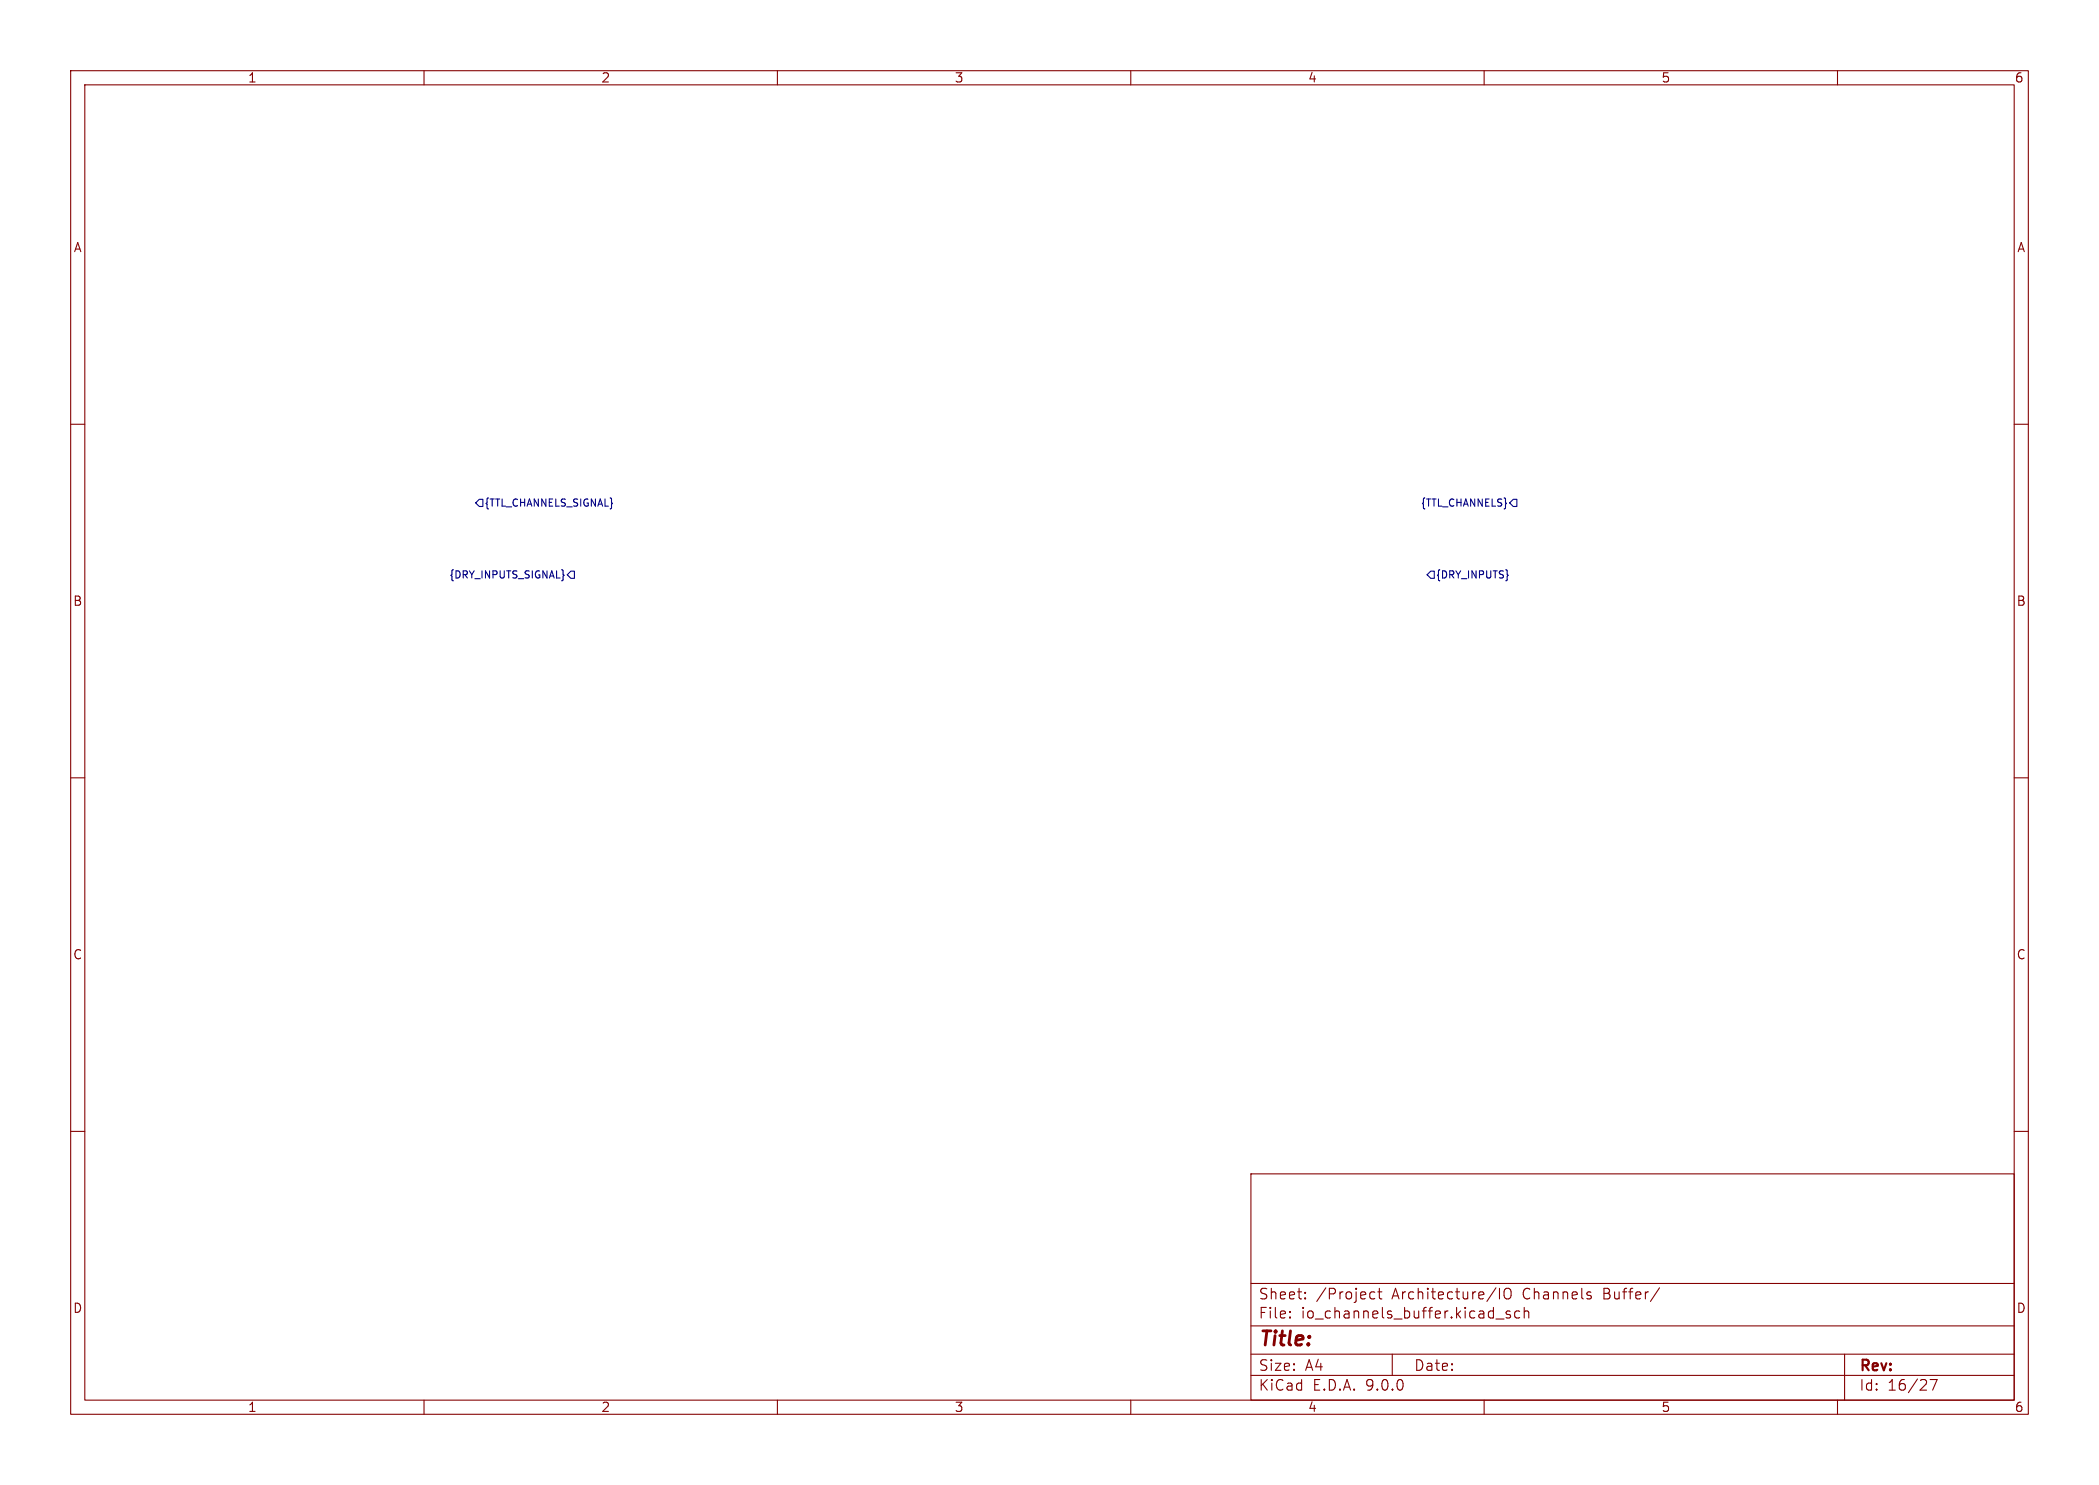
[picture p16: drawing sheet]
<svg xmlns="http://www.w3.org/2000/svg" width="297mm" height="210mm" viewBox="0 0 297 210" stroke-linecap="round" stroke-linejoin="round" font-family="sans-serif">
<defs><g id="words">
<text font-size="2.8" fill="#840000" x="178" y="190.9">Title:</text>
<g font-size="2.1" fill="#840000">
<text x="178" y="184">Sheet:</text>
<text x="186.2" y="184">/Project</text>
<text x="197" y="184">Architecture/IO</text>
<text x="215.6" y="184">Channels</text>
<text x="227.1" y="184">Buffer/</text>
<text x="178" y="186.7">File:</text>
<text x="184.1" y="186.7">io_channels_buffer.kicad_sch</text>
<text x="178" y="196.9">KiCad</text>
<text x="178" y="194.1">Size:</text>
<text x="184.7" y="194.1">A4</text>
<text x="185.7" y="196.9">E.D.A.</text>
<text x="193.3" y="196.9">9.0.0</text>
<text x="200" y="194.1">Date:</text>
<text x="263" y="194.3">Rev:</text>
<text x="263" y="196.9">Id:</text>
<text x="267.1" y="196.9">16/27</text>
</g>
<g font-size="1.8" fill="#840000">
<text x="35" y="11.9">1</text>
<text x="85" y="11.9">2</text>
<text x="135" y="11.9">3</text>
<text x="185" y="11.9">4</text>
<text x="235" y="11.9">5</text>
<text x="285" y="11.9">6</text>
<text x="10.3" y="35.9">A</text>
<text x="285.3" y="35.9">A</text>
<text x="10.3" y="85.9">B</text>
<text x="285.3" y="85.9">B</text>
<text x="10.3" y="135.9">C</text>
<text x="285.3" y="135.9">C</text>
<text x="10.3" y="185.9">D</text>
<text x="285.3" y="185.9">D</text>
<text x="35" y="199.9">1</text>
<text x="85" y="199.9">2</text>
<text x="135" y="199.9">3</text>
<text x="185" y="199.9">4</text>
<text x="235" y="199.9">5</text>
<text x="285" y="199.9">6</text>
</g>
<g font-size="1.4" fill="#000084">
<text x="68.5" y="71.9">{TTL_CHANNELS_SIGNAL}</text>
<text x="200.9" y="71.9">{TTL_CHANNELS}</text>
<text x="63.5" y="82">{DRY_INPUTS_SIGNAL}</text>
<text x="203.1" y="82">{DRY_INPUTS}</text>
</g>
</g></defs>
<g fill="none" stroke="#840000" stroke-width=".15">
<path d="M10 10h277v190h-277zM12 12h273v186h-273zM60 10v2M110 10v2M160 10v2M210 10v2M260 10v2M10 60h2M285 60h2M10 110h2M285 110h2M10 160h2"/>
<path d="M177 166h108v32h-108zM285 160h2M60 198v2M110 198v2M160 198v2M177 194.5h108M177 191.5h108M177 187.5h108M177 181.5h108M182.5 186.3h.1l-.1 .1M182.5 186.3v.1M182.5 185.5v.1"/>
<path d="M182.5 185.5h.1l-.1 .1M184.7 183.6v.1M184.7 183.6h-.1l.1 .1M184.7 182.8v.1M184.7 182.8h-.1l.1 .1M194 183.6l.1 .1 .4-.1M194 182.8l.1-.1 .4 .1M195 182.7h.5M195.2 182.2v1.3v.1l.3 .1M197 191.5v3M210 198v2M211.7 186.5h1.1"/>
<path d="M211.7 182.1l-1.3 2M212.2 182.2v1.5M213 182.3a.5 .5 0 0 1 .6-.1 .5 .5 0 0 1 .2 .5v.5a.5 .5 0 0 1-.5 .5 .5 .5 0 0 1-.5-.5v-.5zM213.7 185.5l-.4-.1-.2 .2 .1 .2 .5 .2v.1v.2l-.2 .1-.4-.1M215 185.5l-.4-.1-.3 .3v.4l.2 .2 .1 .1 .4-.1M215.7 185.5a.37 .37 0 0 1 .6 .1v.8M215.7 184.9v1.5M225 183.2l.2 .2-.1 .2-.1 .1M225 182.7l.1 .1M234.8 182.1l-1.3 2M260 198v2M261 191.5v6.5"/>
<path d="M273.1 195.1h1l-.6 1.5"/>
</g>
<path d="M67.8 70.6h.5v1h-.5l-.5-.5zM214.1 70.6h.5v1h-.5l-.5-.5zM79.7 81.3l.1 .1h-.1M80.8 80.8h.5v1h-.5l-.5-.5zM202.4 80.8h.5v1h-.5l-.5-.5z" fill="none" stroke="#000084" stroke-width=".15"/>
<use href="#words"/>
</svg>
